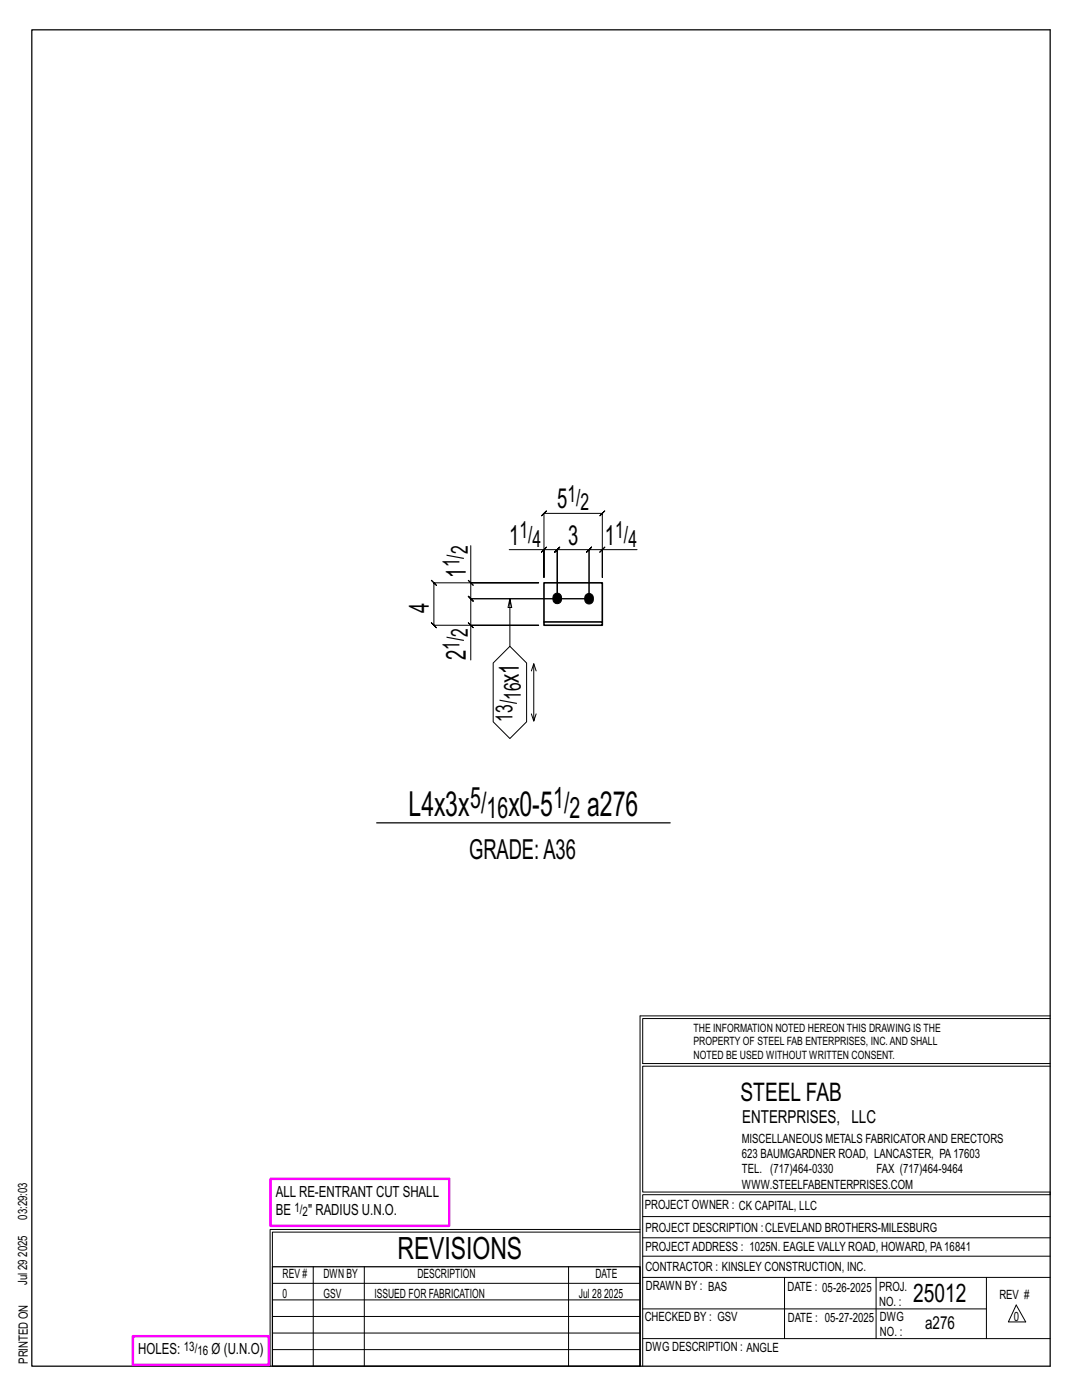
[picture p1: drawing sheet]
<svg xmlns="http://www.w3.org/2000/svg" width="216mm" height="279mm" viewBox="0 0 216 279" stroke-linecap="round" stroke-linejoin="round" font-family="sans-serif">
<defs><g id="words">
<g font-size="6.9">
<text x="81.5" y="162.8">L4x3x</text>
<text x="101.4" y="162.8">x0-5</text>
<text x="117.1" y="162.8">a276</text>
</g>
<text font-size="6.1" x="79.3" y="251.3">REVISIONS</text>
<g font-size="5.9">
<text x="93.8" y="161.2">5/</text>
<text x="110.4" y="161.2">1/</text>
<text x="97.1" y="163.3">16</text>
<text x="113.7" y="163.3">2</text>
</g>
<g font-size="5.5">
<text x="111.2" y="101.5">5</text>
<text x="101.6" y="108.7">1</text>
<text x="113.3" y="108.7">3</text>
<text x="120.7" y="108.7">1</text>
<text x="92.9" y="115.3" transform="rotate(-90 92.9 115.3)">1</text>
<text x="85.6" y="122.2" transform="rotate(-90 85.6 122.2)">4</text>
<text x="92.9" y="131.7" transform="rotate(-90 92.9 131.7)">2</text>
<text x="103.5" y="136.2" transform="rotate(-90 103.5 136.2)">x1</text>
<text x="93.6" y="171.5">GRADE:A36</text>
</g>
<g font-size="5.1">
<text x="147.8" y="219.8">STEEL FAB</text>
<text x="182.2" y="259.9">25012</text>
</g>
<g font-size="4.7">
<text x="113.2" y="100.2">1/</text>
<text x="115.8" y="101.9">2</text>
<text x="103.7" y="107.5">1/</text>
<text x="122.8" y="107.5">1/</text>
<text x="91.7" y="113.3" transform="rotate(-90 91.7 113.3)">1/</text>
<text x="93.4" y="110.6" transform="rotate(-90 93.4 110.6)">2</text>
<text x="106.3" y="109.1">4</text>
<text x="125.4" y="109.1">4</text>
<text x="91.7" y="129.7" transform="rotate(-90 91.7 129.7)">1/</text>
<text x="93.4" y="127.1" transform="rotate(-90 93.4 127.1)">2</text>
<text x="103.9" y="139.7" transform="rotate(-90 103.9 139.7)">16</text>
<text x="102.3" y="144.1" transform="rotate(-90 102.3 144.1)">13/</text>
</g>
<g font-size="3.6">
<text x="148.1" y="224.1">ENTERPRISES, LLC</text>
<text x="184.6" y="265.2">a276</text>
</g>
<g font-size="3.1">
<text x="55" y="238.9">ALL RE-ENTRANT CUT SHALL</text>
<text x="55" y="242.5">BE</text>
<text x="61.5" y="242.5">&quot; RADIUS U.N.O.</text>
<text x="27.6" y="270.2">HOLES:</text>
<text x="42.2" y="270.2">Ø (U.N.O)</text>
</g>
<g font-size="2.6">
<text x="58.8" y="241.8">1/</text>
<text x="60.4" y="242.7">2</text>
<text x="36.7" y="269.6">13/</text>
<text x="39.4" y="270.5">16</text>
</g>
<g font-size="2.5">
<text x="148" y="231.2">623 BAUMGARDNER ROAD, LANCASTER, PA17603</text>
<text x="148" y="228.1">MISCELLANEOUS METALS FABRICATORAND ERECTORS</text>
<text x="148" y="237.2">WWW.STEELFABENTERPRISES.COM</text>
<text x="148" y="234.2">TEL. (717)464-0330</text>
<text x="174.9" y="234.2">FAX (717)464-9464</text>
<text x="5.4" y="243.4" transform="rotate(-90 5.4 243.4)">03:29:03</text>
<text x="128.7" y="241.3">PROJECT OWNER : CK CAPITAL, LLC</text>
<text x="128.8" y="246">PROJECT DESCRIPTION :CLEVELAND BROTHERS-MILESBURG</text>
<text x="5.4" y="250.8" transform="rotate(-90 5.4 250.8)">2025</text>
<text x="128.8" y="249.7">PROJECTADDRESS : 1025N. EAGLE VALLY ROAD, HOWARD, PA16841</text>
<text x="5.4" y="256.5" transform="rotate(-90 5.4 256.5)">Jul 29</text>
<text x="56.4" y="255">REV #</text>
<text x="64.5" y="255">DWN BY</text>
<text x="83.3" y="255">DESCRIPTION</text>
<text x="118.8" y="255">DATE</text>
<text x="128.8" y="253.7">CONTRACTOR : KINSLEY CONSTRUCTION, INC.</text>
<text x="128.9" y="257.5">DRAWN BY : BAS</text>
<text x="157.1" y="257.6">DATE : 05-26-2025</text>
<text x="175.4" y="257.7">PROJ.</text>
<text x="56.4" y="259">0</text>
<text x="64.5" y="259">GSV</text>
<text x="74.7" y="259">ISSUED FOR FABRICATION</text>
<text x="115.5" y="259">Jul 28</text>
<text x="120.6" y="259">2025</text>
<text x="128.6" y="263.7">CHECKED BY : GSV</text>
<text x="157.2" y="263.7">DATE : 05-27-2025</text>
<text x="175.4" y="260.7">NO. :</text>
<text x="175.6" y="263.7">DWG</text>
<text x="199.4" y="259.2">REV #</text>
<text x="202.3" y="263.7">0</text>
<text x="128.8" y="269.7">DWG DESCRIPTION : ANGLE</text>
<text x="175.6" y="266.7">NO. :</text>
<text x="5.5" y="272.2" transform="rotate(-90 5.5 272.2)">PRINTED ON</text>
</g>
<g font-size="2.3">
<text x="138.4" y="208.6">PROPERTY OF STEEL FAB ENTERPRISES, INC.AND SHALL</text>
<text x="138.4" y="205.9">THE INFORMATION NOTED HEREON THIS DRAWING IS THE</text>
<text x="138.4" y="211.3">NOTED BE USED WITHOUT WRITTEN CONSENT.</text>
</g>
</g></defs>
<g fill="none" stroke="#000" stroke-width=".2">
<path d="M93.4 115.8l1 1zM93.9 108.9v7.4h13.6h-20.9l-.5-.5 1 1-.5-.5v8.5l-.5-.5 1 1-.5-.5h20.9h-13.6v6.9M93.9 116.3v3.2l-.5-.5 1 1-.5-.5h23.6M101.6 109.7h6.9v5.6v-12.8l-.5 .5 1-1-.5 .5h11.7l-.5 .5 1-1-.5 .5v12.8v-5.6h6.9M101.7 119.5l-.3 1.7h.7l-.4-1.7v9.5M108.5 109.7h2.7l-.5 .5 1-1-.5 .5v9.7v-9.7l-.5 .5 1-1-.5 .5h6.3l-.5 .5 1-1-.5 .5v9.8M109 109.2l-1 1zM117.5 119.5h-23.6l-.5-.5 1 1-.5-.5v5.3M120.2 109.7l.5-.5-1 1zM120.2 109.7h-2.7l.5-.5-1 1 .5-.5v9.8M93.4 124.3l1 1zM98.4 132.3l3.3-3.3 3.4 3.3v11.8l-3.4 3.3-3.3-3.3z"/>
<path d="M106 133.9l.5-1.4 .5 1.4M106.5 132.5v11.4l.5-1.4M106 142.5l.5 1.4M127.7 202.7v70M127.7 202.7h81.8M209.5 203.3h-81.3v9h81.3M209.5 212.8h-81.3v25.1h81.3v.5h-81.3v34.3M54.4 259.4h73.3M54.4 256.1h73.3M62.5 252.8v19.9M72.7 252.8v19.9M113.4 252.8v19.9"/>
<path d="M127.7 245.4h-73.8v27.3M127.7 245.9h-73.3v6.9M128.2 242.8h81.3M128.2 254.9h81.3M128.2 250.7h81.3M128.2 247h81.3M156.5 254.9v12.2M174.8 254.9v12.2M196.8 254.9v12.2M54.4 269.3h73.3M54.4 266h73.3M54.4 262.7h73.3"/>
<path d="M128.2 261.2h68.6M128.2 267.1h81.3M202.8 260.4l1.9 3.4h-3.5z"/>
</g>
<path d="M6.3 6h203.2v266.7h-203.2zM75.2 164.2h58.5M54.4 252.8h73.3v19.9h-73.3z" fill="none" stroke="#000" stroke-width=".25"/>
<path d="M54 235.3h35.6v9.3h-35.6zM26.5 266.7h27.1v5.7h-27.1z" fill="none" stroke="#f0f" stroke-width=".5"/>
<path d="M110.6 118.6a.91 .91 0 0 1 1.1-.1 .91 .91 0 0 1 .3 1.1 .9 .9 0 0 1-1.1 .9 .9 .9 0 0 1-.6-1.3zM116.9 118.7a.91 .91 0 0 1 1.2-.1 .91 .91 0 0 1 .3 1.1 .9 .9 0 0 1-1.1 .8 .9 .9 0 0 1-.6-1.2z" fill="#000" stroke="#000" stroke-width=".2"/>
<path d="M108.5 124.1h11.7v.7h-11.7zM108.5 124.1v-7.8h11.7v7.8" fill="none" stroke="#000" stroke-width=".32"/>
<use href="#words"/>
</svg>
